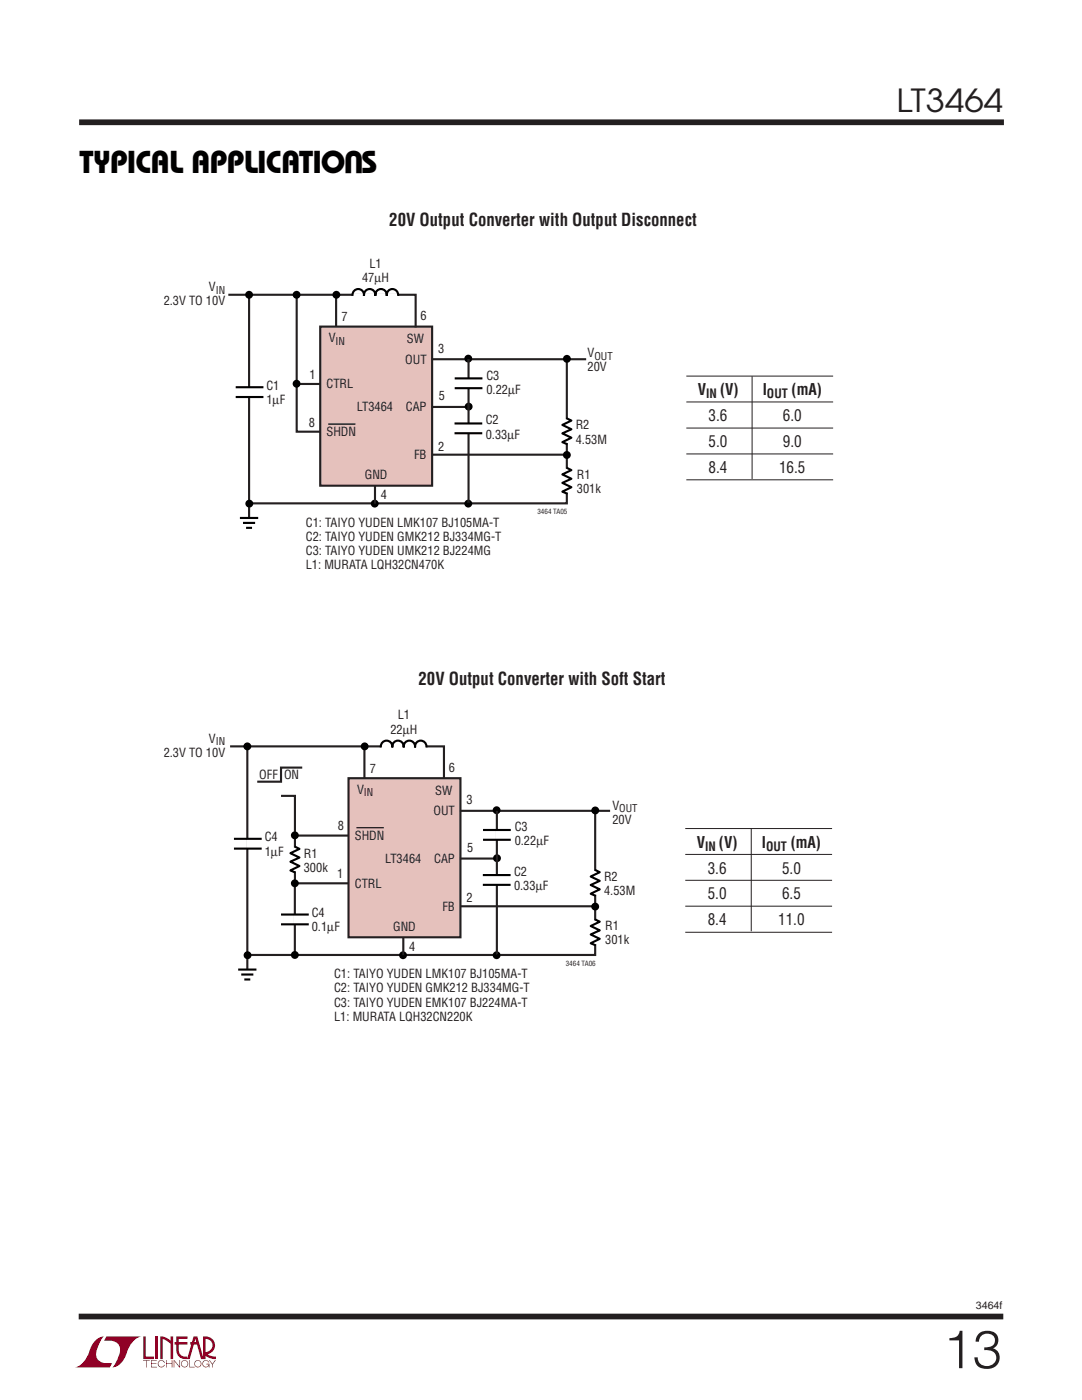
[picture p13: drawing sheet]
<svg xmlns="http://www.w3.org/2000/svg" width="216mm" height="279mm" viewBox="0 0 216 279" stroke-linecap="round" stroke-linejoin="round" font-family="sans-serif">
<defs><g id="words">
<text font-size="10.6" fill="#231f20" x="188.2" y="273">13</text>
<text font-size="6.3" fill="#231f20" x="178.9" y="22.4">LT3464</text>
<g font-size="6.3">
<text x="15.9" y="34.6">TYPICAL APPLICATIO S</text>
<text x="72.5" y="30.1" transform="rotate(-180 72.5 30.1)">U</text>
</g>
<g font-size="3.5" fill="#231f20">
<text x="77.7" y="45.1">20V Output Converter with Output Disconnect</text>
<text x="83.5" y="136.8">20V Output Converter with Soft Start</text>
</g>
<g font-size="3.2" fill="#231f20">
<text x="139.2" y="78.9">V</text>
<text x="143.7" y="78.9">(V)</text>
<text x="152.2" y="78.9">I</text>
<text x="158" y="78.9">(mA)</text>
<text x="141.4" y="84">3.6</text>
<text x="141.4" y="89.2">5.0</text>
<text x="156.2" y="84">6.0</text>
<text x="156.2" y="89.2">9.0</text>
<text x="141.4" y="94.4">8.4</text>
<text x="155.4" y="94.4">16.5</text>
<text x="139.1" y="169.2">V</text>
<text x="143.5" y="169.2">(V)</text>
<text x="152" y="169.2">I</text>
<text x="157.8" y="169.2">(mA)</text>
<text x="141.2" y="174.3">3.6</text>
<text x="141.2" y="179.5">5.0</text>
<text x="156" y="174.3">5.0</text>
<text x="156" y="179.5">6.5</text>
<text x="141.2" y="184.7">8.4</text>
<text x="155.3" y="184.7">11.0</text>
</g>
<g font-size="2.5" fill="#231f20">
<text x="73.7" y="53.4">L1</text>
<text x="41.7" y="58.1">V</text>
<text x="72.3" y="56.3">47µH</text>
<text x="32.7" y="60.9">2.3V TO 10V</text>
<text x="68.2" y="64.1">7</text>
<text x="83.9" y="63.9">6</text>
<text x="65.6" y="68.3">V</text>
<text x="81.2" y="68.5">SW</text>
<text x="87.4" y="70.4">3</text>
<text x="117.3" y="71.3">V</text>
<text x="53.2" y="77.8">C1</text>
<text x="61.7" y="75.6">1</text>
<text x="65.2" y="77.5">CTRL</text>
<text x="80.9" y="72.6">OUT</text>
<text x="97.1" y="75.8">C3</text>
<text x="117.2" y="74.1">20V</text>
<text x="53.2" y="80.6">1µF</text>
<text x="71.2" y="82.1">LT3464</text>
<text x="81" y="82.1">CAP</text>
<text x="87.6" y="79.9">5</text>
<text x="97.1" y="78.6">0.22µF</text>
<text x="140.9" y="79.5">IN</text>
<text x="153" y="79.5">OUT</text>
<text x="61.6" y="85.2">8</text>
<text x="65.2" y="87.1">SHDN</text>
<text x="87.4" y="89.9">2</text>
<text x="96.9" y="84.7">C2</text>
<text x="96.9" y="87.5">0.33µF</text>
<text x="114.9" y="85.7">R2</text>
<text x="114.9" y="88.5">4.53M</text>
<text x="72.8" y="95.6">GND</text>
<text x="82.6" y="91.6">FB</text>
<text x="115.1" y="95.5">R1</text>
<text x="76" y="99.6">4</text>
<text x="115.1" y="98.3">301k</text>
<text x="61" y="105.1">C1: TAIYO YUDEN LMK107 BJ105MA-T</text>
<text x="61" y="107.9">C2: TAIYO YUDEN GMK212 BJ334MG-T</text>
<text x="61" y="110.8">C3: TAIYO YUDEN UMK212 BJ224MG</text>
<text x="61" y="113.6">L1: MURATA LQH32CN470K</text>
<text x="79.4" y="143.6">L1</text>
<text x="41.7" y="148.2">V</text>
<text x="77.9" y="146.4">22µH</text>
<text x="32.7" y="151">2.3V TO 10V</text>
<text x="51.7" y="155.5">OFF ON</text>
<text x="73.8" y="154.3">7</text>
<text x="89.6" y="154">6</text>
<text x="71.2" y="158.4">V</text>
<text x="86.8" y="158.6">SW</text>
<text x="93.1" y="160.5">3</text>
<text x="122.2" y="161.6">V</text>
<text x="52.8" y="167.9">C4</text>
<text x="67.4" y="165.7">8</text>
<text x="70.8" y="167.7">SHDN</text>
<text x="86.5" y="162.7">OUT</text>
<text x="102.7" y="165.9">C3</text>
<text x="122.2" y="164.4">20V</text>
<text x="52.8" y="170.8">1µF</text>
<text x="60.6" y="171.2">R1</text>
<text x="60.6" y="174">300k</text>
<text x="76.9" y="172.2">LT3464</text>
<text x="86.6" y="172.2">CAP</text>
<text x="93.2" y="170">5</text>
<text x="102.7" y="168.7">0.22µF</text>
<text x="140.7" y="169.8">IN</text>
<text x="152.9" y="169.8">OUT</text>
<text x="67.3" y="175.3">1</text>
<text x="70.8" y="177.2">CTRL</text>
<text x="102.6" y="174.8">C2</text>
<text x="102.6" y="177.7">0.33µF</text>
<text x="120.5" y="175.8">R2</text>
<text x="120.5" y="178.7">4.53M</text>
<text x="62.2" y="183">C4</text>
<text x="62.2" y="185.9">0.1µF</text>
<text x="78.4" y="185.8">GND</text>
<text x="88.3" y="181.8">FB</text>
<text x="93.1" y="180.1">2</text>
<text x="120.8" y="185.6">R1</text>
<text x="81.6" y="189.8">4</text>
<text x="120.8" y="188.5">301k</text>
<text x="66.7" y="195.2">C1: TAIYO YUDEN LMK107 BJ105MA-T</text>
<text x="66.7" y="198.1">C2: TAIYO YUDEN GMK212 BJ334MG-T</text>
<text x="66.7" y="200.9">C3: TAIYO YUDEN EMK107 BJ224MA-T</text>
<text x="66.7" y="203.7">L1: MURATA LQH32CN220K</text>
</g>
<g font-size="2.1" fill="#231f20">
<text x="43.1" y="58.6">IN</text>
<text x="67" y="68.8">IN</text>
<text x="118.6" y="71.8">OUT</text>
<text x="43.1" y="148.7">IN</text>
<text x="72.6" y="158.9">IN</text>
<text x="123.6" y="162.1">OUT</text>
<text x="194.7" y="261.3">3464f</text>
</g>
<g font-size="1.4" fill="#231f20">
<text x="107.2" y="102.6">3464 TA05</text>
<text x="112.9" y="192.7">3464 TA06</text>
</g>
</g></defs>
<g fill="#900126">
<path d="M28.6 266.7h.5v4h1.6v.5h-2.1z"/>
<path d="M18.8 267.8a2.58 2.58 0 0 1 2-1.1l-.1 .1a6.2 6.2 0 0 0-1.5 4 2.58 2.58 0 0 0 3.2 1.2l-.5 .9h-7a4.9 4.9 0 0 0 3.1-3.8z"/>
<path d="M21.2 266.7h7a4.9 4.9 0 0 0-3.1 3.8 3.2 3.2 0 0 1-2.7 2.4l.1-.1a6.2 6.2 0 0 0 1.4-4 2.58 2.58 0 0 0-3.1-1.2z"/>
<path d="M31.1 266.7h.5v4.5h-.5z"/>
<path d="M32 266.7l1 .2 1 .7v-.9h.5v4.5h-.5v-3l-1.5-1v4h-.5z"/>
<path d="M28.6 271.4h1.3v.2h-.6v1.3h-.2v-1.3h-.5z"/>
<path d="M30.1 271.4h1.2v.2h-1v.5h.9v.1h-.9v.6h1v.1h-1.2z"/>
<path d="M33.1 271.4h.2v.7h1v-.7h.1v1.5h-.1v-.7h-1v.7h-.2z"/>
<path d="M34.7 271.4h.1l1 1.3v-1.3h.1v1.5l-1.1-1.3v1.3h-.1z"/>
<path d="M37.8 271.4h.1v1.4h.9v.1h-1z"/>
<path d="M41.7 271.4h.2l.5 .8 .5-.8h.2l-.7 .9v.6h-.1v-.6z"/>
<path d="M35.2 266.7h2.2v.5h-1.7v.6h1.7v.5h-1.7v1.2a1.32 1.32 0 0 0 1.6 1.2v.5l1.3-4.5h.8l1.1 4.1v-4.1a1.84 1.84 0 0 1 2.3 1.3 1.84 1.84 0 0 1-1.4 2.3l.7 .3 1 .1v.5l-1.2-.1-1.1-.6v-.6a1.34 1.34 0 0 0 1.6-1.3 1.34 1.34 0 0 0-1.4-1.4v4h-.9l-.8-2.9h-1.3v-.5h1.2l-.2-.6-1.1 4a2.06 2.06 0 0 1-2.7-1.2v-1.7h-.4v-.5h.4z"/>
<path d="M36.3 271.7a.72 .72 0 0 1 1.2 .1 .72 .72 0 0 1-.4 1 .72 .72 0 0 1-1-.6h.2a.59 .59 0 0 0 .8 .5 .59 .59 0 0 0 .2-1 .59 .59 0 0 0-1 .2v.3h-.2z"/>
<path d="M39 271.7a.72 .72 0 0 1 1.1 .1 .72 .72 0 0 1-.4 1 .72 .72 0 0 1-.9-.6h.1a.59 .59 0 0 0 .8 .5 .59 .59 0 0 0 .2-1 .59 .59 0 0 0-1 .2v.3h-.1z"/>
<path d="M40.6 271.7a.72 .72 0 0 1 1.2 .2h-.2a.59 .59 0 0 0-.9-.2 .59 .59 0 0 0 .1 1 .59 .59 0 0 0 .9-.4h-.5v-.1h.6v.7h-.1v-.3a.73 .73 0 0 1-1.1 .1 .73 .73 0 0 1 0-1z"/>
<path d="M31.7 271.7a.71 .71 0 0 1 1.2 .3h-.1a.59 .59 0 0 0-.9-.3 .59 .59 0 0 0-.1 .9 .59 .59 0 0 0 .9-.2h.2a.72 .72 0 0 1-1.1 .4 .72 .72 0 0 1-.1-1.1z"/>
</g>
<path d="M15.8 24.4h184.5M15.7 262.7h184.5" fill="none" stroke="#231f20" stroke-width="1.1" stroke-linecap="butt"/>
<path d="M58.8 176.3v14.3" fill="none" stroke="#231f20" stroke-width=".42"/>
<path d="M69.5 155.3h22.4v31.8h-22.4z" fill="#e5c1bc" stroke="#231f20" stroke-width=".42"/>
<path d="M45.9 149h42.7v6.5M49.4 149v44.5M56.1 158.8h2.8v17.5h10.6M60.3 153.2h-4.2v2.8h-4.8M72.7 149v6.3M58.9 166.8h10.6M91.8 171.3h7.4M91.8 161.8h29.9M99.1 161.8v28.7M118.8 161.7v28.9h-69.4M80.5 187.1v3.5M91.9 180.9h27.2" fill="none" stroke="#231f20" stroke-width=".42"/>
<path d="M49.4 193.5v2.2" fill="none" stroke="#fff" stroke-width=".97" stroke-linecap="butt"/>
<g fill="none" stroke="#000" stroke-width=".42">
<path d="M76 149.2a1.16 1.16 0 0 1 1.1-1.4 1.16 1.16 0 0 1 1.2 1.4 1.15 1.15 0 0 1 1.1-1.4 1.15 1.15 0 0 1 1.1 1.4 1.15 1.15 0 0 1 1.2-1.4 1.15 1.15 0 0 1 1.1 1.4 1.16 1.16 0 0 1 1.1-1.4 1.16 1.16 0 0 1 1.2 1.4M46.7 167.4h5.5M46.7 169.4h5.5M58.8 168.9l1 .5-1.8 .9 1.8 .8-1.8 .9 1.8 .8-1.8 .9 1 .4M96.3 174.6h5.6M96.3 176.6h5.6M96.4 165.6h5.5M96.4 167.6h5.5M118.7 173.6l1 .5-1.8 .8 1.8 .9-1.8 .8 1.8 .9-1.8 .9 1 .4M47.5 193.5h3.7M48.1 194.5h2.5M48.8 195.5h1.1"/>
<path d="M56.1 182.5h5.5M56.1 184.5h5.5M118.7 183.5l1 .4-1.8 .9 1.8 .9-1.8 .8 1.8 .9-1.8 .8 1 .5"/>
</g>
<g fill="#000">
<circle cx="49.4" cy="149" r=".79"/>
<circle cx="72.8" cy="149" r=".79"/>
<circle cx="58.8" cy="166.7" r=".79"/>
<circle cx="58.8" cy="176.3" r=".79"/>
<circle cx="99.1" cy="161.7" r=".79"/>
<circle cx="99.2" cy="171.3" r=".79"/>
<circle cx="118.8" cy="161.7" r=".79"/>
<circle cx="49.4" cy="190.6" r=".79"/>
<circle cx="58.8" cy="190.6" r=".79"/>
<circle cx="80.4" cy="190.6" r=".79"/>
<circle cx="99.1" cy="190.6" r=".79"/>
<circle cx="118.8" cy="180.9" r=".79"/>
</g>
<path d="M76.1 149h8.9M49.5 167.4v2M58.9 169.1v4.8M99.1 174.7v1.9M99.2 165.7v1.9M118.8 173.8v4.8M58.9 182.5v2M118.8 183.7v4.8" fill="none" stroke="#fff" stroke-width=".71" stroke-linecap="butt"/>
<path d="M71.2 165.2h5.4" fill="none" stroke="#231f20" stroke-width=".2"/>
<path d="M63.9 65.2h22.3v31.7h-22.3z" fill="#e5c1bc" stroke="#231f20" stroke-width=".42"/>
<path d="M45.6 58.8h37.3v6.5M49.7 58.8v44.6M59.2 58.8v27.4h4.7M67.1 58.8v6.4M59.2 76.6h4.7M86.1 71.7h30.9M93.5 71.7v28.6M113.1 71.6v28.9h-63.4M74.8 96.9v3.6M86.1 81.2h7.4M86.3 90.7h27.1" fill="none" stroke="#231f20" stroke-width=".42"/>
<path d="M49.7 103.4v2.2" fill="none" stroke="#fff" stroke-width=".97" stroke-linecap="butt"/>
<path d="M70.3 59a1.16 1.16 0 0 1 1.2-1.3 1.16 1.16 0 0 1 1.1 1.3 1.15 1.15 0 0 1 1.2-1.3 1.15 1.15 0 0 1 1.1 1.3 1.15 1.15 0 0 1 1.1-1.3 1.15 1.15 0 0 1 1.2 1.3 1.16 1.16 0 0 1 1.1-1.3 1.16 1.16 0 0 1 1.1 1.3M47 77.3h5.6M47 79.2h5.6M90.7 75.5h5.6M90.7 77.5h5.6M90.7 84.5h5.5M90.7 86.5h5.5M113 83.5l1 .4-1.8 .9 1.8 .9-1.8 .8 1.8 .9-1.8 .8 1 .5M113 93.3l1 .5-1.8 .9 1.8 .8-1.8 .9 1.8 .8-1.8 .9 1 .4M47.9 103.4h3.6M48.5 104.4h2.4M49.1 105.3h1.2" fill="none" stroke="#000" stroke-width=".42"/>
<g fill="#000">
<circle cx="49.7" cy="58.8" r=".79"/>
<circle cx="59.2" cy="58.8" r=".79"/>
<circle cx="67.1" cy="58.8" r=".79"/>
<circle cx="59.2" cy="76.6" r=".79"/>
<circle cx="93.4" cy="71.6" r=".79"/>
<circle cx="113.1" cy="71.6" r=".79"/>
<circle cx="93.5" cy="81.1" r=".79"/>
<circle cx="113.1" cy="90.8" r=".79"/>
<circle cx="49.7" cy="100.5" r=".79"/>
<circle cx="74.8" cy="100.5" r=".79"/>
<circle cx="93.4" cy="100.5" r=".79"/>
</g>
<path d="M70.4 58.9h9M49.8 77.3v1.9M93.5 75.5v2M93.5 84.5v2M113.1 83.6v4.9M113.1 93.5v4.8" fill="none" stroke="#fff" stroke-width=".71" stroke-linecap="butt"/>
<g fill="none" stroke="#231f20" stroke-width=".2">
<path d="M136.9 75.1h29.3M150.1 75.1v20.5M65.5 84.6h5.4M136.9 80.2h29.3M136.9 85.4h29.3M136.9 90.6h29.3M136.9 95.8h29.3M136.7 165.4h29.3M136.7 170.5h29.3M136.7 175.7h29.3M149.9 165.4v20.4M136.7 180.8h29.3"/>
<path d="M136.7 186.1h29.3"/>
</g>
<use href="#words"/>
</svg>
